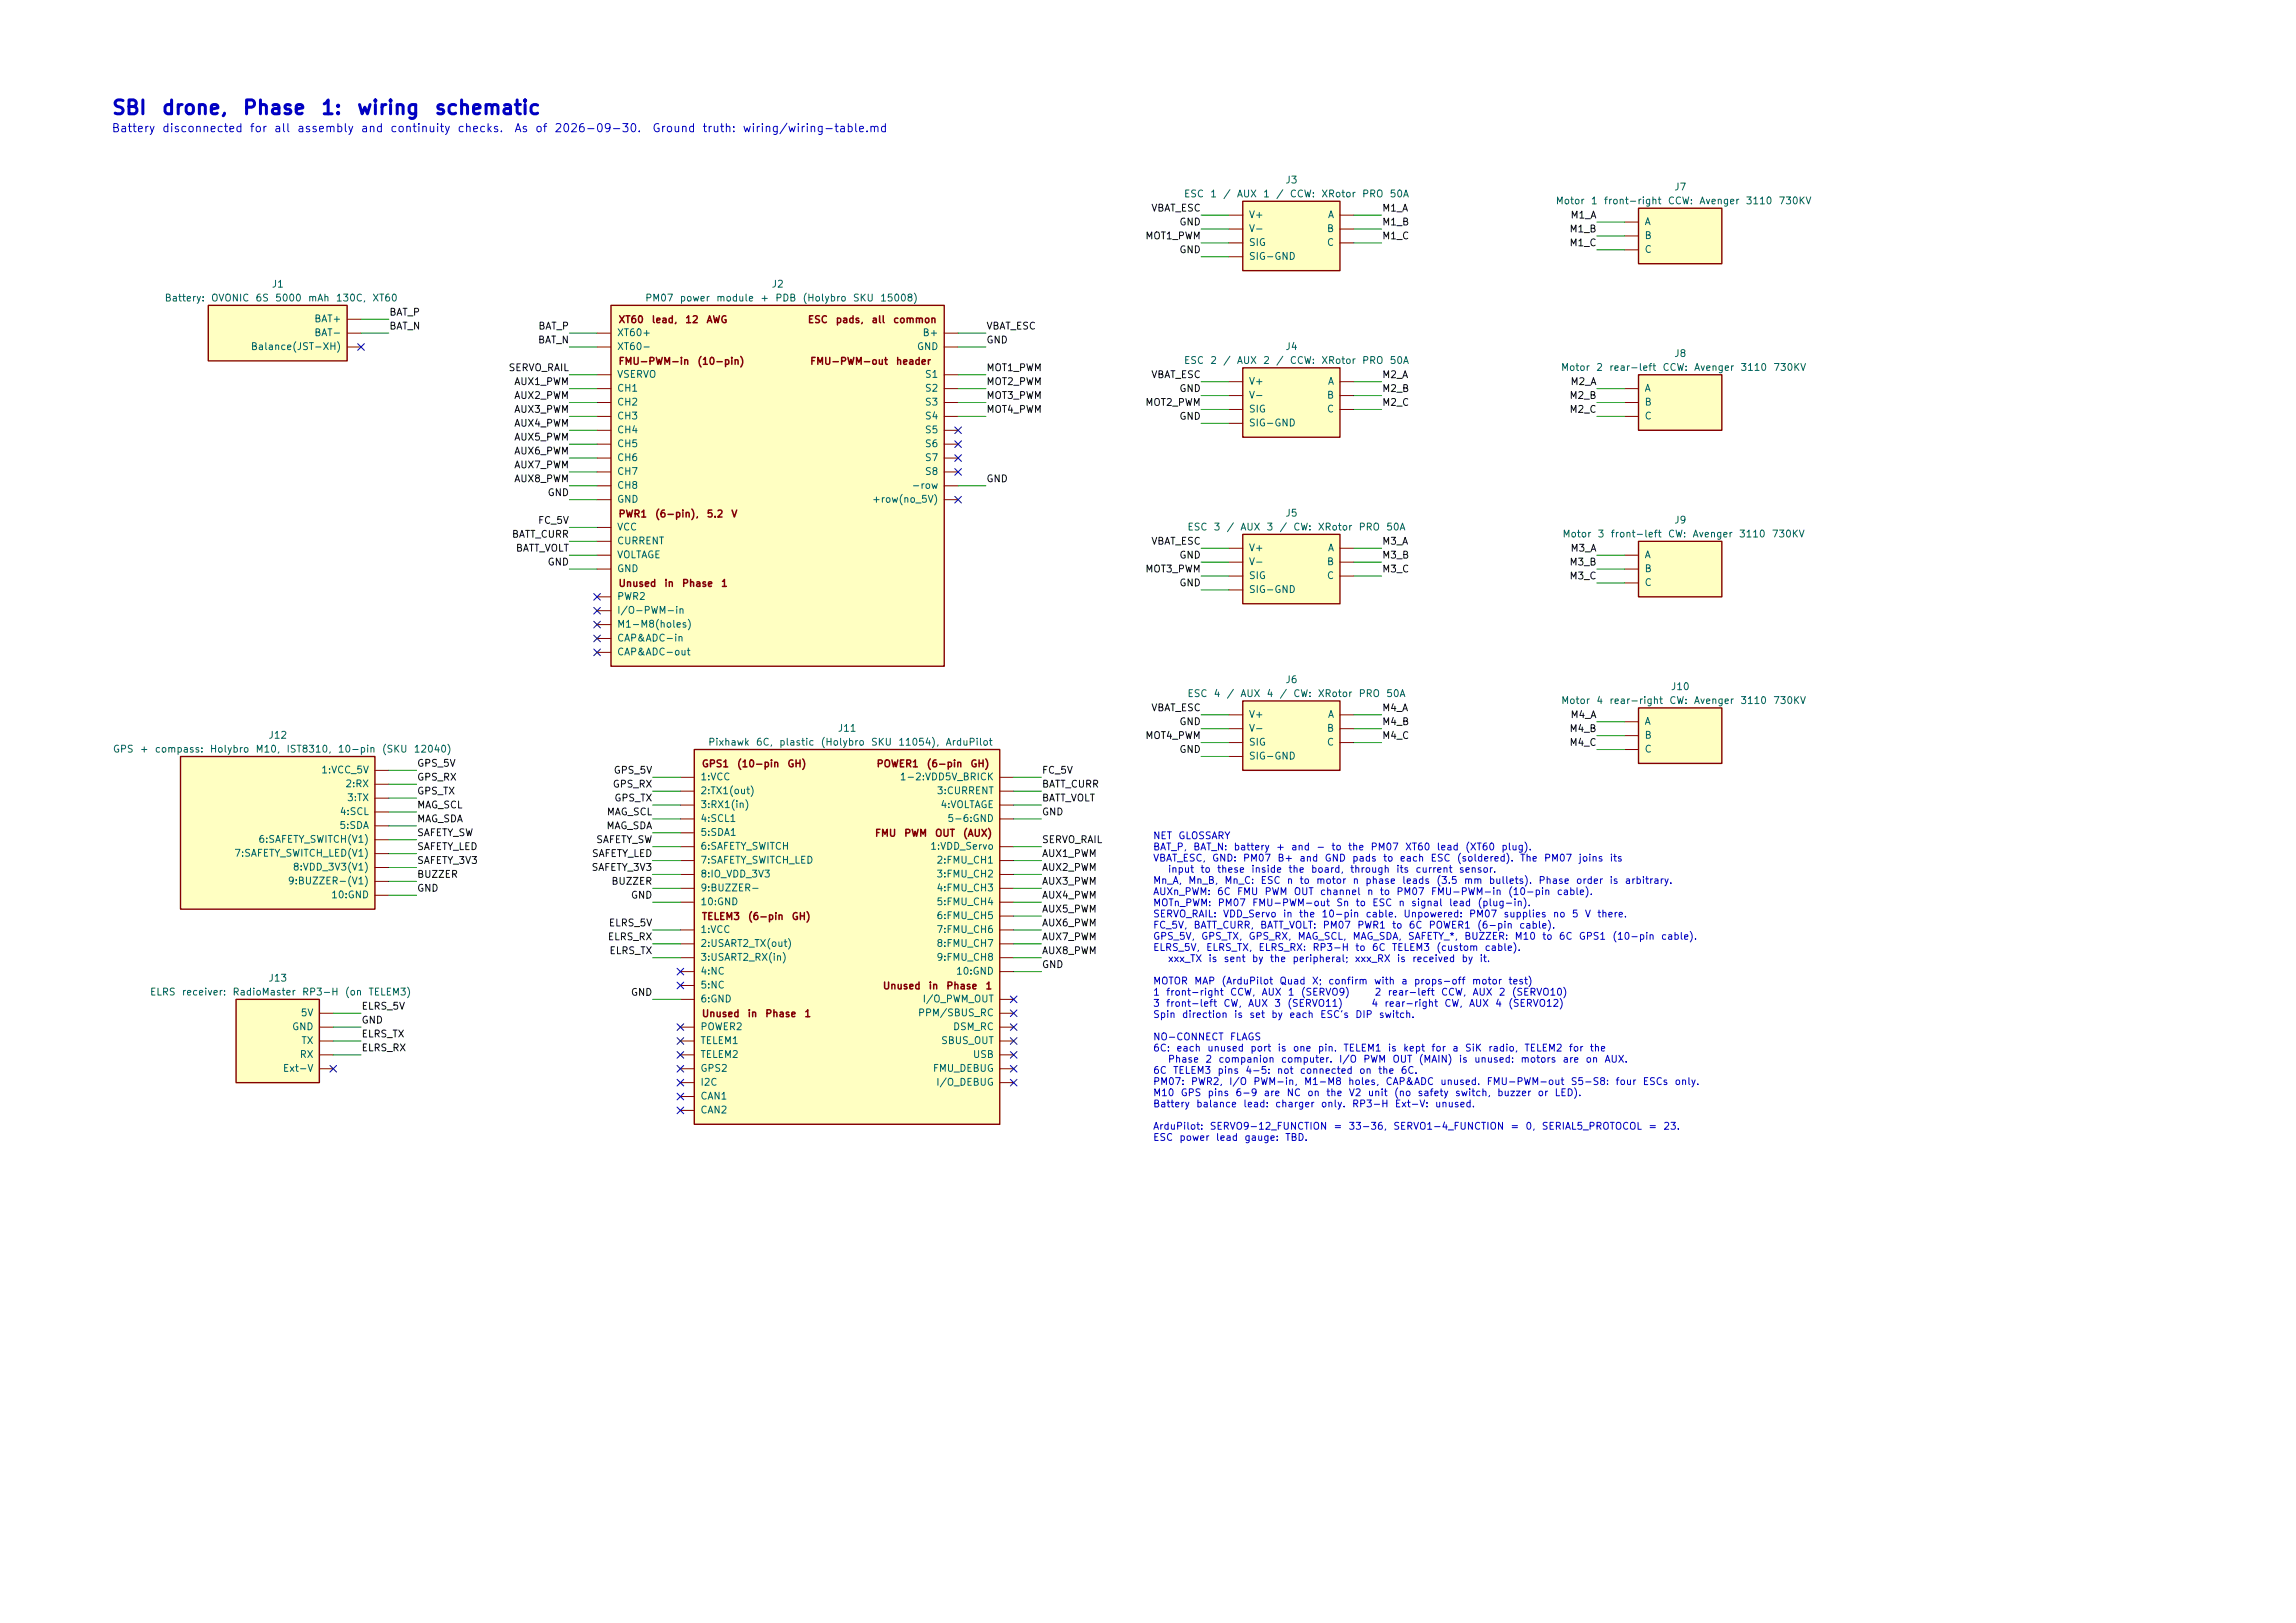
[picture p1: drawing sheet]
<svg xmlns="http://www.w3.org/2000/svg" width="420mm" height="297mm" viewBox="0 0 420 297" stroke-linecap="round" stroke-linejoin="round" font-family="sans-serif">
<defs><g id="words">
<g font-size="2.5" fill="#0000c2">
<text x="20.3" y="21.6">SBI</text>
<text x="29.4" y="21.6">drone,</text>
<text x="44.2" y="21.6">Phase</text>
<text x="58.6" y="21.6">1:</text>
<text x="65.1" y="21.6">wiring</text>
<text x="79.3" y="21.6">schematic</text>
</g>
<g font-size="1.5" fill="#0000c2">
<text x="20.3" y="24.6">Battery</text>
<text x="29.5" y="24.6">disconnected</text>
<text x="45.6" y="24.6">for</text>
<text x="50" y="24.6">all</text>
<text x="54.2" y="24.6">assembly</text>
<text x="65.9" y="24.6">and</text>
<text x="71.3" y="24.6">continuity</text>
<text x="83.6" y="24.6">checks.</text>
<text x="94" y="24.6">As</text>
<text x="97.8" y="24.6">of</text>
<text x="101.3" y="24.6">2026-09-30.</text>
<text x="119.2" y="24.6">Ground</text>
<text x="128.4" y="24.6">truth:</text>
<text x="135.7" y="24.6">wiring/wiring-table.md</text>
</g>
<g font-size="1.3" fill="#006464">
<text x="235" y="33.9">J3</text>
<text x="306.1" y="35.2">J7</text>
<text x="216.5" y="36.4">ESC</text>
<text x="221.3" y="36.4">1</text>
<text x="223.6" y="36.4">/</text>
<text x="226.1" y="36.4">AUX</text>
<text x="228.3" y="40.2">V+</text>
<text x="230.9" y="36.4">1</text>
<text x="233.3" y="36.4">/</text>
<text x="235.8" y="36.4">CCW:</text>
<text x="241.6" y="36.4">XRotor</text>
<text x="242.8" y="40.2">A</text>
<text x="249.1" y="36.4">PRO</text>
<text x="254.1" y="36.4">50A</text>
<text x="284.5" y="37.7">Motor</text>
<text x="290.9" y="37.7">1</text>
<text x="293.3" y="37.7">front-right</text>
<text x="300.7" y="41.5">A</text>
<text x="305" y="37.7">CCW:</text>
<text x="310.7" y="37.7">Avenger</text>
<text x="319.2" y="37.7">3110</text>
<text x="325.2" y="37.7">730KV</text>
<text x="228.3" y="47.9">SIG-GND</text>
<text x="228.3" y="45.3">SIG</text>
<text x="228.3" y="42.8">V-</text>
<text x="242.6" y="42.8">B</text>
<text x="242.6" y="45.3">C</text>
<text x="300.7" y="44">B</text>
<text x="300.7" y="46.6">C</text>
<text x="49.6" y="52.9">J1</text>
<text x="141" y="52.9">J2</text>
<text x="30" y="55.5">Battery:</text>
<text x="38.5" y="55.5">OVONIC</text>
<text x="46.6" y="55.5">6S</text>
<text x="50.2" y="55.5">5000</text>
<text x="56.2" y="55.5">mAh</text>
<text x="57.4" y="59.3">BAT+</text>
<text x="61.3" y="55.5">130C,</text>
<text x="68" y="55.5">XT60</text>
<text x="117.9" y="55.5">PM07</text>
<text x="124.2" y="55.5">power</text>
<text x="130.9" y="55.5">module</text>
<text x="139" y="55.5">+</text>
<text x="141.7" y="55.5">PDB</text>
<text x="146.7" y="55.5">(Holybro</text>
<text x="155.9" y="55.5">SKU</text>
<text x="160.9" y="55.5">15008)</text>
<text x="45.8" y="64.4">Balance(JST-XH)</text>
<text x="57.4" y="61.8">BAT-</text>
<text x="112.8" y="64.4">XT60-</text>
<text x="112.8" y="61.8">XT60+</text>
<text x="167.6" y="64.4">GND</text>
<text x="168.7" y="61.8">B+</text>
<text x="235" y="64.4">J4</text>
<text x="306.1" y="65.6">J8</text>
<text x="112.8" y="72">CH1</text>
<text x="112.8" y="69.4">VSERVO</text>
<text x="169.1" y="69.4">S1</text>
<text x="169.1" y="72">S2</text>
<text x="216.5" y="66.9">ESC</text>
<text x="221.3" y="66.9">2</text>
<text x="223.6" y="66.9">/</text>
<text x="226.1" y="66.9">AUX</text>
<text x="228.3" y="70.7">V+</text>
<text x="230.9" y="66.9">2</text>
<text x="233.3" y="66.9">/</text>
<text x="235.8" y="66.9">CCW:</text>
<text x="241.6" y="66.9">XRotor</text>
<text x="242.8" y="70.7">A</text>
<text x="249.1" y="66.9">PRO</text>
<text x="254.1" y="66.9">50A</text>
<text x="285.4" y="68.2">Motor</text>
<text x="291.9" y="68.2">2</text>
<text x="294.2" y="68.2">rear-left</text>
<text x="300.7" y="72">A</text>
<text x="304" y="68.2">CCW:</text>
<text x="309.8" y="68.2">Avenger</text>
<text x="318.3" y="68.2">3110</text>
<text x="324.3" y="68.2">730KV</text>
<text x="112.8" y="74.5">CH2</text>
<text x="112.8" y="77.1">CH3</text>
<text x="169.1" y="74.5">S3</text>
<text x="169.1" y="77.1">S4</text>
<text x="228.3" y="75.8">SIG</text>
<text x="228.3" y="73.3">V-</text>
<text x="242.6" y="73.3">B</text>
<text x="242.6" y="75.8">C</text>
<text x="300.7" y="74.5">B</text>
<text x="300.7" y="77.1">C</text>
<text x="112.8" y="79.6">CH4</text>
<text x="112.8" y="82.1">CH5</text>
<text x="169.1" y="79.6">S5</text>
<text x="169.1" y="82.1">S6</text>
<text x="228.3" y="78.3">SIG-GND</text>
<text x="112.8" y="84.7">CH6</text>
<text x="112.8" y="87.2">CH7</text>
<text x="112.8" y="89.8">CH8</text>
<text x="166.7" y="89.8">-row</text>
<text x="169.1" y="84.7">S7</text>
<text x="169.1" y="87.2">S8</text>
<text x="112.8" y="92.3">GND</text>
<text x="159.4" y="92.3">+row(no_5V)</text>
<text x="235" y="94.8">J5</text>
<text x="112.8" y="99.9">CURRENT</text>
<text x="112.8" y="97.4">VCC</text>
<text x="217.1" y="97.4">ESC</text>
<text x="221.9" y="97.4">3</text>
<text x="224.3" y="97.4">/</text>
<text x="226.8" y="97.4">AUX</text>
<text x="228.3" y="101.2">V+</text>
<text x="231.6" y="97.4">3</text>
<text x="234" y="97.4">/</text>
<text x="236.5" y="97.4">CW:</text>
<text x="241" y="97.4">XRotor</text>
<text x="242.8" y="101.2">A</text>
<text x="248.4" y="97.4">PRO</text>
<text x="253.5" y="97.4">50A</text>
<text x="285.7" y="98.7">Motor</text>
<text x="292.1" y="98.7">3</text>
<text x="294.5" y="98.7">front-left</text>
<text x="305" y="98.7">CW:</text>
<text x="306.1" y="96.1">J9</text>
<text x="309.5" y="98.7">Avenger</text>
<text x="318" y="98.7">3110</text>
<text x="324" y="98.7">730KV</text>
<text x="112.8" y="105">GND</text>
<text x="112.8" y="102.5">VOLTAGE</text>
<text x="228.3" y="106.3">SIG</text>
<text x="228.3" y="103.7">V-</text>
<text x="242.6" y="103.7">B</text>
<text x="242.6" y="106.3">C</text>
<text x="300.7" y="102.5">A</text>
<text x="300.7" y="105">B</text>
<text x="300.7" y="107.5">C</text>
<text x="112.8" y="112.6">I/O-PWM-in</text>
<text x="112.8" y="110.1">PWR2</text>
<text x="228.3" y="108.8">SIG-GND</text>
<text x="112.8" y="117.7">CAP&amp;ADC-in</text>
<text x="112.8" y="115.2">M1-M8(holes)</text>
<text x="112.8" y="120.2">CAP&amp;ADC-out</text>
<text x="235" y="125.3">J6</text>
<text x="217.1" y="127.9">ESC</text>
<text x="221.9" y="127.9">4</text>
<text x="224.3" y="127.9">/</text>
<text x="226.8" y="127.9">AUX</text>
<text x="228.3" y="131.7">V+</text>
<text x="231.6" y="127.9">4</text>
<text x="234" y="127.9">/</text>
<text x="236.5" y="127.9">CW:</text>
<text x="241" y="127.9">XRotor</text>
<text x="242.8" y="131.7">A</text>
<text x="248.4" y="127.9">PRO</text>
<text x="253.5" y="127.9">50A</text>
<text x="285.5" y="129.1">Motor</text>
<text x="291.9" y="129.1">4</text>
<text x="294.3" y="129.1">rear-right</text>
<text x="305.2" y="129.1">CW:</text>
<text x="305.5" y="126.6">J10</text>
<text x="309.7" y="129.1">Avenger</text>
<text x="318.2" y="129.1">3110</text>
<text x="324.2" y="129.1">730KV</text>
<text x="49" y="135.5">J12</text>
<text x="129.4" y="136.8">Pixhawk</text>
<text x="138.2" y="136.8">6C,</text>
<text x="142.4" y="136.8">plastic</text>
<text x="150" y="136.8">(Holybro</text>
<text x="153.1" y="134.2">J11</text>
<text x="159.2" y="136.8">SKU</text>
<text x="164.2" y="136.8">11054),</text>
<text x="172.9" y="136.8">ArduPilot</text>
<text x="228.3" y="136.8">SIG</text>
<text x="228.3" y="134.2">V-</text>
<text x="242.6" y="134.2">B</text>
<text x="242.6" y="136.8">C</text>
<text x="300.7" y="132.9">A</text>
<text x="300.7" y="135.5">B</text>
<text x="20.6" y="138">GPS</text>
<text x="25.5" y="138">+</text>
<text x="28.2" y="138">compass:</text>
<text x="38.3" y="138">Holybro</text>
<text x="46.6" y="138">M10,</text>
<text x="52.3" y="138">IST8310,</text>
<text x="58.7" y="141.8">1:VCC_5V</text>
<text x="61.7" y="138">10-pin</text>
<text x="69.7" y="138">(SKU</text>
<text x="75.6" y="138">12040)</text>
<text x="128" y="143.1">1:VCC</text>
<text x="164.5" y="143.1">1-2:VDD5V_BRICK</text>
<text x="228.3" y="139.3">SIG-GND</text>
<text x="300.7" y="138">C</text>
<text x="62" y="149.5">4:SCL</text>
<text x="63.1" y="144.4">2:RX</text>
<text x="63.4" y="146.9">3:TX</text>
<text x="128" y="145.6">2:TX1(out)</text>
<text x="128" y="148.2">3:RX1(in)</text>
<text x="171.3" y="145.6">3:CURRENT</text>
<text x="171.9" y="148.2">4:VOLTAGE</text>
<text x="47.2" y="154.5">6:SAFETY_SWITCH(V1)</text>
<text x="62" y="152">5:SDA</text>
<text x="128" y="150.7">4:SCL1</text>
<text x="128" y="153.3">5:SDA1</text>
<text x="128" y="155.8">6:SAFETY_SWITCH</text>
<text x="170" y="155.8">1:VDD_Servo</text>
<text x="173.2" y="150.7">5-6:GND</text>
<text x="42.7" y="157.1">7:SAFETY_SWITCH_LED(V1)</text>
<text x="53.5" y="159.6">8:VDD_3V3(V1)</text>
<text x="128" y="158.3">7:SAFETY_SWITCH_LED</text>
<text x="128" y="160.9">8:IO_VDD_3V3</text>
<text x="171.2" y="158.3">2:FMU_CH1</text>
<text x="171.2" y="160.9">3:FMU_CH2</text>
<text x="52.5" y="162.2">9:BUZZER-(V1)</text>
<text x="60.5" y="164.7">10:GND</text>
<text x="128" y="163.4">9:BUZZER-</text>
<text x="128" y="166">10:GND</text>
<text x="171.2" y="163.4">4:FMU_CH3</text>
<text x="171.2" y="166">5:FMU_CH4</text>
<text x="128" y="171">1:VCC</text>
<text x="128" y="173.6">2:USART2_TX(out)</text>
<text x="171.2" y="168.5">6:FMU_CH5</text>
<text x="171.2" y="171">7:FMU_CH6</text>
<text x="171.2" y="173.6">8:FMU_CH7</text>
<text x="49" y="179.9">J13</text>
<text x="128" y="176.1">3:USART2_RX(in)</text>
<text x="128" y="178.7">4:NC</text>
<text x="171.2" y="176.1">9:FMU_CH8</text>
<text x="174.8" y="178.7">10:GND</text>
<text x="27.3" y="182.5">ELRS</text>
<text x="33.2" y="182.5">receiver:</text>
<text x="42.4" y="182.5">RadioMaster</text>
<text x="55.1" y="182.5">RP3-H</text>
<text x="63" y="182.5">(on</text>
<text x="67.3" y="182.5">TELEM3)</text>
<text x="128" y="181.2">5:NC</text>
<text x="128" y="183.7">6:GND</text>
<text x="168.7" y="183.7">I/O_PWM_OUT</text>
<text x="53.3" y="188.8">GND</text>
<text x="54.9" y="186.3">5V</text>
<text x="55" y="191.4">TX</text>
<text x="128" y="188.8">POWER2</text>
<text x="128" y="191.4">TELEM1</text>
<text x="167.8" y="186.3">PPM/SBUS_RC</text>
<text x="172" y="191.4">SBUS_OUT</text>
<text x="174.2" y="188.8">DSM_RC</text>
<text x="51.6" y="196.4">Ext-V</text>
<text x="54.7" y="193.9">RX</text>
<text x="128" y="196.4">GPS2</text>
<text x="128" y="193.9">TELEM2</text>
<text x="170.5" y="196.4">FMU_DEBUG</text>
<text x="177.9" y="193.9">USB</text>
<text x="128" y="201.5">CAN1</text>
<text x="128" y="199">I2C</text>
<text x="171.1" y="199">I/O_DEBUG</text>
<text x="128" y="204.1">CAN2</text>
</g>
<g font-size="1.3" fill="#0f0f0f">
<text x="210.5" y="39">VBAT_ESC</text>
<text x="215.6" y="41.6">GND</text>
<text x="252.7" y="39">M1_A</text>
<text x="252.7" y="41.6">M1_B</text>
<text x="287.2" y="40.3">M1_A</text>
<text x="209.4" y="44.1">MOT1_PWM</text>
<text x="215.6" y="46.6">GND</text>
<text x="252.7" y="44.1">M1_C</text>
<text x="287" y="42.8">M1_B</text>
<text x="287" y="45.4">M1_C</text>
<text x="71.1" y="58.1">BAT_P</text>
<text x="71.1" y="60.6">BAT_N</text>
<text x="98.3" y="63.2">BAT_N</text>
<text x="98.4" y="60.6">BAT_P</text>
<text x="180.3" y="63.2">GND</text>
<text x="180.3" y="60.6">VBAT_ESC</text>
<text x="92.9" y="68.2">SERVO_RAIL</text>
<text x="94" y="70.8">AUX1_PWM</text>
<text x="180.3" y="68.2">MOT1_PWM</text>
<text x="180.3" y="70.8">MOT2_PWM</text>
<text x="210.5" y="69.5">VBAT_ESC</text>
<text x="252.7" y="69.5">M2_A</text>
<text x="287.2" y="70.8">M2_A</text>
<text x="94" y="73.3">AUX2_PWM</text>
<text x="94" y="75.9">AUX3_PWM</text>
<text x="180.3" y="75.9">MOT4_PWM</text>
<text x="180.3" y="73.3">MOT3_PWM</text>
<text x="209.4" y="74.6">MOT2_PWM</text>
<text x="215.6" y="77.1">GND</text>
<text x="215.6" y="72">GND</text>
<text x="252.7" y="72">M2_B</text>
<text x="252.7" y="74.6">M2_C</text>
<text x="287" y="73.3">M2_B</text>
<text x="287" y="75.9">M2_C</text>
<text x="94" y="78.4">AUX4_PWM</text>
<text x="94" y="80.9">AUX5_PWM</text>
<text x="94" y="83.5">AUX6_PWM</text>
<text x="94" y="86">AUX7_PWM</text>
<text x="94" y="88.6">AUX8_PWM</text>
<text x="180.3" y="88.6">GND</text>
<text x="100.1" y="91.1">GND</text>
<text x="93.5" y="98.7">BATT_CURR</text>
<text x="94.3" y="101.3">BATT_VOLT</text>
<text x="98.3" y="96.2">FC_5V</text>
<text x="210.5" y="100">VBAT_ESC</text>
<text x="252.7" y="100">M3_A</text>
<text x="287.2" y="101.3">M3_A</text>
<text x="100.1" y="103.8">GND</text>
<text x="209.4" y="105.1">MOT3_PWM</text>
<text x="215.6" y="102.5">GND</text>
<text x="215.6" y="107.6">GND</text>
<text x="252.7" y="102.5">M3_B</text>
<text x="252.7" y="105.1">M3_C</text>
<text x="287" y="103.8">M3_B</text>
<text x="287" y="106.3">M3_C</text>
<text x="210.5" y="130.5">VBAT_ESC</text>
<text x="252.7" y="130.5">M4_A</text>
<text x="287.2" y="131.7">M4_A</text>
<text x="209.4" y="135.5">MOT4_PWM</text>
<text x="215.6" y="133">GND</text>
<text x="252.7" y="135.5">M4_C</text>
<text x="252.7" y="133">M4_B</text>
<text x="287" y="134.3">M4_B</text>
<text x="287" y="136.8">M4_C</text>
<text x="76.2" y="143.2">GPS_RX</text>
<text x="76.2" y="140.6">GPS_5V</text>
<text x="112.2" y="141.9">GPS_5V</text>
<text x="190.5" y="141.9">FC_5V</text>
<text x="215.6" y="138.1">GND</text>
<text x="76.2" y="145.7">GPS_TX</text>
<text x="76.2" y="148.2">MAG_SCL</text>
<text x="110.9" y="149.5">MAG_SCL</text>
<text x="112" y="144.4">GPS_RX</text>
<text x="112.3" y="147">GPS_TX</text>
<text x="190.5" y="144.4">BATT_CURR</text>
<text x="190.5" y="147">BATT_VOLT</text>
<text x="190.5" y="149.5">GND</text>
<text x="76.2" y="150.8">MAG_SDA</text>
<text x="76.2" y="153.3">SAFETY_SW</text>
<text x="76.2" y="155.9">SAFETY_LED</text>
<text x="109" y="154.6">SAFETY_SW</text>
<text x="110.8" y="152.1">MAG_SDA</text>
<text x="190.5" y="154.6">SERVO_RAIL</text>
<text x="76.2" y="158.4">SAFETY_3V3</text>
<text x="76.2" y="160.9">BUZZER</text>
<text x="108.1" y="159.7">SAFETY_3V3</text>
<text x="108.2" y="157.1">SAFETY_LED</text>
<text x="190.5" y="157.1">AUX1_PWM</text>
<text x="190.5" y="159.7">AUX2_PWM</text>
<text x="76.2" y="163.5">GND</text>
<text x="111.7" y="162.2">BUZZER</text>
<text x="115.3" y="164.8">GND</text>
<text x="190.5" y="162.2">AUX3_PWM</text>
<text x="190.5" y="164.8">AUX4_PWM</text>
<text x="190.5" y="167.3">AUX5_PWM</text>
<text x="111.1" y="172.4">ELRS_RX</text>
<text x="111.3" y="169.8">ELRS_5V</text>
<text x="190.5" y="169.8">AUX6_PWM</text>
<text x="190.5" y="172.4">AUX7_PWM</text>
<text x="111.4" y="174.9">ELRS_TX</text>
<text x="190.5" y="177.5">GND</text>
<text x="190.5" y="174.9">AUX8_PWM</text>
<text x="66" y="185.1">ELRS_5V</text>
<text x="115.3" y="182.5">GND</text>
<text x="66" y="190.2">ELRS_TX</text>
<text x="66" y="187.6">GND</text>
<text x="66" y="192.7">ELRS_RX</text>
</g>
<g font-size="1.3" fill="#840000">
<text x="113" y="59.4">XT60</text>
<text x="119.1" y="59.4">lead,</text>
<text x="125.2" y="59.4">12</text>
<text x="129.1" y="59.4">AWG</text>
<text x="147.7" y="59.4">ESC</text>
<text x="152.8" y="59.4">pads,</text>
<text x="159.3" y="59.4">all</text>
<text x="163.3" y="59.4">common</text>
<text x="113" y="67.1">FMU-PWM-in</text>
<text x="127.4" y="67.1">(10-pin)</text>
<text x="148.1" y="67.1">FMU-PWM-out</text>
<text x="163.8" y="67.1">header</text>
<text x="113" y="95">PWR1</text>
<text x="119.7" y="95">(6-pin),</text>
<text x="129.2" y="95">5.2</text>
<text x="133.7" y="95">V</text>
<text x="113" y="107.7">Unused</text>
<text x="121.4" y="107.7">in</text>
<text x="124.6" y="107.7">Phase</text>
<text x="131.8" y="107.7">1</text>
<text x="128.3" y="140.7">GPS1</text>
<text x="134.7" y="140.7">(10-pin</text>
<text x="143.9" y="140.7">GH)</text>
<text x="160.2" y="140.7">POWER1</text>
<text x="169.4" y="140.7">(6-pin</text>
<text x="177.4" y="140.7">GH)</text>
<text x="159.9" y="153.4">FMU</text>
<text x="165.3" y="153.4">PWM</text>
<text x="170.9" y="153.4">OUT</text>
<text x="176" y="153.4">(AUX)</text>
<text x="128.3" y="168.7">TELEM3</text>
<text x="136.7" y="168.7">(6-pin</text>
<text x="144.7" y="168.7">GH)</text>
<text x="161.4" y="181.4">Unused</text>
<text x="169.8" y="181.4">in</text>
<text x="173" y="181.4">Phase</text>
<text x="180.1" y="181.4">1</text>
<text x="128.3" y="186.4">Unused</text>
<text x="136.6" y="186.4">in</text>
<text x="139.9" y="186.4">Phase</text>
<text x="147" y="186.4">1</text>
</g>
<g font-size="1.3" fill="#0000c2">
<text x="210.8" y="153.9">NET</text>
<text x="210.8" y="155.9">BAT_P,</text>
<text x="215.4" y="153.9">GLOSSARY</text>
<text x="218.2" y="155.9">BAT_N:</text>
<text x="225.6" y="155.9">battery</text>
<text x="233.3" y="155.9">+</text>
<text x="236.1" y="155.9">and</text>
<text x="240.7" y="155.9">-</text>
<text x="243.4" y="155.9">to</text>
<text x="246.5" y="155.9">the</text>
<text x="250.6" y="155.9">PM07</text>
<text x="256.9" y="155.9">XT60</text>
<text x="262.7" y="155.9">lead</text>
<text x="267.9" y="155.9">(XT60</text>
<text x="274.5" y="155.9">plug).</text>
<text x="210.8" y="158">VBAT_ESC,</text>
<text x="213.5" y="160">input</text>
<text x="219.5" y="160">to</text>
<text x="221.6" y="158">GND:</text>
<text x="222.5" y="160">these</text>
<text x="227.3" y="158">PM07</text>
<text x="228.8" y="160">inside</text>
<text x="233.6" y="158">B+</text>
<text x="235.6" y="160">the</text>
<text x="237.6" y="158">and</text>
<text x="239.7" y="160">board,</text>
<text x="242.2" y="158">GND</text>
<text x="246.9" y="160">through</text>
<text x="247.2" y="158">pads</text>
<text x="252.9" y="158">to</text>
<text x="255.3" y="160">its</text>
<text x="255.9" y="158">each</text>
<text x="258.8" y="160">current</text>
<text x="261.6" y="158">ESC</text>
<text x="266.4" y="158">(soldered).</text>
<text x="266.8" y="160">sensor.</text>
<text x="277.9" y="158">The</text>
<text x="282.3" y="158">PM07</text>
<text x="288.6" y="158">joins</text>
<text x="294.3" y="158">its</text>
<text x="210.8" y="162.1">Mn_A,</text>
<text x="210.8" y="164.1">AUXn_PWM:</text>
<text x="210.8" y="166.1">MOTn_PWM:</text>
<text x="217.3" y="162.1">Mn_B,</text>
<text x="222.5" y="164.1">6C</text>
<text x="222.6" y="166.1">PM07</text>
<text x="223.9" y="162.1">Mn_C:</text>
<text x="226.2" y="164.1">FMU</text>
<text x="228.9" y="166.1">FMU-PWM-out</text>
<text x="230.5" y="162.1">ESC</text>
<text x="231.2" y="164.1">PWM</text>
<text x="235.3" y="162.1">n</text>
<text x="236.5" y="164.1">OUT</text>
<text x="237.6" y="162.1">to</text>
<text x="240.6" y="162.1">motor</text>
<text x="241.3" y="164.1">channel</text>
<text x="244.3" y="166.1">Sn</text>
<text x="247.3" y="162.1">n</text>
<text x="247.9" y="166.1">to</text>
<text x="249.6" y="162.1">phase</text>
<text x="250" y="164.1">n</text>
<text x="250.9" y="166.1">ESC</text>
<text x="252.3" y="164.1">to</text>
<text x="255.3" y="164.1">PM07</text>
<text x="255.7" y="166.1">n</text>
<text x="256.4" y="162.1">leads</text>
<text x="258" y="166.1">signal</text>
<text x="261.6" y="164.1">FMU-PWM-in</text>
<text x="262.6" y="162.1">(3.5</text>
<text x="264.9" y="166.1">lead</text>
<text x="267.7" y="162.1">mm</text>
<text x="270.2" y="166.1">(plug-in).</text>
<text x="272.2" y="162.1">bullets).</text>
<text x="275.7" y="164.1">(10-pin</text>
<text x="281.3" y="162.1">Phase</text>
<text x="284.7" y="164.1">cable).</text>
<text x="288.2" y="162.1">order</text>
<text x="294.3" y="162.1">is</text>
<text x="297.1" y="162.1">arbitrary.</text>
<text x="210.8" y="168.2">SERVO_RAIL:</text>
<text x="210.8" y="170.2">FC_5V,</text>
<text x="210.8" y="172.3">GPS_5V,</text>
<text x="218.2" y="170.2">BATT_CURR,</text>
<text x="219.6" y="172.3">GPS_TX,</text>
<text x="223.6" y="168.2">VDD_Servo</text>
<text x="228.3" y="172.3">GPS_RX,</text>
<text x="230.4" y="170.2">BATT_VOLT:</text>
<text x="234.6" y="168.2">in</text>
<text x="237.3" y="172.3">MAG_SCL,</text>
<text x="237.5" y="168.2">the</text>
<text x="241.6" y="168.2">10-pin</text>
<text x="241.8" y="170.2">PM07</text>
<text x="247.3" y="172.3">MAG_SDA,</text>
<text x="248.2" y="170.2">PWR1</text>
<text x="249.7" y="168.2">cable.</text>
<text x="254.5" y="170.2">to</text>
<text x="256.6" y="168.2">Unpowered:</text>
<text x="257.4" y="172.3">SAFETY_*,</text>
<text x="257.6" y="170.2">6C</text>
<text x="261.2" y="170.2">POWER1</text>
<text x="267.7" y="172.3">BUZZER:</text>
<text x="268.6" y="168.2">PM07</text>
<text x="270.1" y="170.2">(6-pin</text>
<text x="274.9" y="168.2">supplies</text>
<text x="277" y="172.3">M10</text>
<text x="277.8" y="170.2">cable).</text>
<text x="282" y="172.3">to</text>
<text x="283.9" y="168.2">no</text>
<text x="285" y="172.3">6C</text>
<text x="287.4" y="168.2">5</text>
<text x="288.7" y="172.3">GPS1</text>
<text x="289.8" y="168.2">V</text>
<text x="292.1" y="168.2">there.</text>
<text x="294.8" y="172.3">(10-pin</text>
<text x="303.7" y="172.3">cable).</text>
<text x="210.8" y="174.3">ELRS_5V,</text>
<text x="213.5" y="176.4">xxx_TX</text>
<text x="220.5" y="174.3">ELRS_TX,</text>
<text x="220.9" y="176.4">is</text>
<text x="223.7" y="176.4">sent</text>
<text x="228.9" y="176.4">by</text>
<text x="230.1" y="174.3">ELRS_RX:</text>
<text x="232.2" y="176.4">the</text>
<text x="236.3" y="176.4">peripheral;</text>
<text x="240" y="174.3">RP3-H</text>
<text x="247.7" y="176.4">xxx_RX</text>
<text x="247.8" y="174.3">to</text>
<text x="250.8" y="174.3">6C</text>
<text x="254.5" y="174.3">TELEM3</text>
<text x="255.4" y="176.4">is</text>
<text x="258.2" y="176.4">received</text>
<text x="262.6" y="174.3">(custom</text>
<text x="267.2" y="176.4">by</text>
<text x="270.5" y="176.4">it.</text>
<text x="271.5" y="174.3">cable).</text>
<text x="210.8" y="180.5">MOTOR</text>
<text x="210.8" y="182.5">1</text>
<text x="210.8" y="184.5">3</text>
<text x="213.2" y="182.5">front-right</text>
<text x="213.2" y="184.5">front-left</text>
<text x="218.3" y="180.5">MAP</text>
<text x="223.3" y="180.5">(ArduPilot</text>
<text x="223.7" y="184.5">CW,</text>
<text x="224.9" y="182.5">CCW,</text>
<text x="228.2" y="184.5">AUX</text>
<text x="230.7" y="182.5">AUX</text>
<text x="233" y="184.5">3</text>
<text x="233.9" y="180.5">Quad</text>
<text x="235.4" y="184.5">(SERVO11)</text>
<text x="235.5" y="182.5">1</text>
<text x="237.8" y="182.5">(SERVO9)</text>
<text x="239.9" y="180.5">X;</text>
<text x="242.9" y="180.5">confirm</text>
<text x="250.7" y="184.5">4</text>
<text x="251.2" y="180.5">with</text>
<text x="251.3" y="182.5">2</text>
<text x="253.1" y="184.5">rear-right</text>
<text x="253.7" y="182.5">rear-left</text>
<text x="256.2" y="180.5">a</text>
<text x="258.5" y="180.5">props-off</text>
<text x="263.5" y="182.5">CCW,</text>
<text x="264.1" y="184.5">CW,</text>
<text x="268.6" y="184.5">AUX</text>
<text x="269.1" y="180.5">motor</text>
<text x="269.2" y="182.5">AUX</text>
<text x="273.4" y="184.5">4</text>
<text x="274" y="182.5">2</text>
<text x="275.8" y="184.5">(SERVO12)</text>
<text x="275.8" y="180.5">test)</text>
<text x="276.4" y="182.5">(SERVO10)</text>
<text x="210.8" y="186.6">Spin</text>
<text x="210.8" y="190.7">NO-CONNECT</text>
<text x="216.1" y="186.6">direction</text>
<text x="224.9" y="190.7">FLAGS</text>
<text x="225.6" y="186.6">is</text>
<text x="228.4" y="186.6">set</text>
<text x="232.4" y="186.6">by</text>
<text x="235.7" y="186.6">each</text>
<text x="241.4" y="186.6">ESC's</text>
<text x="247.8" y="186.6">DIP</text>
<text x="252.1" y="186.6">switch.</text>
<text x="210.8" y="192.7">6C:</text>
<text x="210.8" y="196.8">6C</text>
<text x="213.5" y="194.8">Phase</text>
<text x="214.5" y="196.8">TELEM3</text>
<text x="215.1" y="192.7">each</text>
<text x="220.4" y="194.8">2</text>
<text x="220.7" y="192.7">unused</text>
<text x="222.6" y="196.8">pins</text>
<text x="222.8" y="194.8">companion</text>
<text x="227.7" y="196.8">4-5:</text>
<text x="228.6" y="192.7">port</text>
<text x="233.5" y="196.8">not</text>
<text x="233.6" y="192.7">is</text>
<text x="234.2" y="194.8">computer.</text>
<text x="236.4" y="192.7">one</text>
<text x="237.7" y="196.8">connected</text>
<text x="240.9" y="192.7">pin.</text>
<text x="244.8" y="194.8">I/O</text>
<text x="245.6" y="192.7">TELEM1</text>
<text x="248.5" y="196.8">on</text>
<text x="249.3" y="194.8">PWM</text>
<text x="252" y="196.8">the</text>
<text x="253.8" y="192.7">is</text>
<text x="254.6" y="194.8">OUT</text>
<text x="256.1" y="196.8">6C.</text>
<text x="256.6" y="192.7">kept</text>
<text x="259.4" y="194.8">(MAIN)</text>
<text x="261.7" y="192.7">for</text>
<text x="265.5" y="192.7">a</text>
<text x="266.7" y="194.8">is</text>
<text x="267.9" y="192.7">SiK</text>
<text x="269.5" y="194.8">unused:</text>
<text x="272.1" y="192.7">radio,</text>
<text x="278" y="194.8">motors</text>
<text x="278.7" y="192.7">TELEM2</text>
<text x="285.7" y="194.8">are</text>
<text x="286.9" y="192.7">for</text>
<text x="289.9" y="194.8">on</text>
<text x="290.7" y="192.7">the</text>
<text x="293.4" y="194.8">AUX.</text>
<text x="210.8" y="198.9">PM07:</text>
<text x="210.8" y="200.9">M10</text>
<text x="210.8" y="202.9">Battery</text>
<text x="215.9" y="200.9">GPS</text>
<text x="217.7" y="198.9">PWR2,</text>
<text x="218.7" y="202.9">balance</text>
<text x="220.8" y="200.9">pins</text>
<text x="224.7" y="198.9">I/O</text>
<text x="225.9" y="200.9">6-9</text>
<text x="227.3" y="202.9">lead:</text>
<text x="229.1" y="198.9">PWM-in,</text>
<text x="231" y="200.9">are</text>
<text x="233.1" y="202.9">charger</text>
<text x="235.2" y="200.9">NC</text>
<text x="238.4" y="198.9">M1-M8</text>
<text x="239" y="200.9">on</text>
<text x="241.5" y="202.9">only.</text>
<text x="242.5" y="200.9">the</text>
<text x="246.5" y="198.9">holes,</text>
<text x="246.6" y="200.9">V2</text>
<text x="247.2" y="202.9">RP3-H</text>
<text x="250.1" y="200.9">unit</text>
<text x="253.3" y="198.9">CAP&amp;ADC</text>
<text x="254.9" y="200.9">(no</text>
<text x="255" y="202.9">Ext-V:</text>
<text x="259.2" y="200.9">safety</text>
<text x="262.4" y="202.9">unused.</text>
<text x="263.3" y="198.9">unused.</text>
<text x="266.1" y="200.9">switch,</text>
<text x="271.8" y="198.9">FMU-PWM-out</text>
<text x="273.8" y="200.9">buzzer</text>
<text x="281.2" y="200.9">or</text>
<text x="284.3" y="200.9">LED).</text>
<text x="287.2" y="198.9">S5-S8:</text>
<text x="295.4" y="198.9">four</text>
<text x="300.4" y="198.9">ESCs</text>
<text x="306.2" y="198.9">only.</text>
<text x="210.8" y="207">ArduPilot:</text>
<text x="210.8" y="209.1">ESC</text>
<text x="215.6" y="209.1">power</text>
<text x="221.2" y="207">SERVO9-12_FUNCTION</text>
<text x="222.3" y="209.1">lead</text>
<text x="227.5" y="209.1">gauge:</text>
<text x="235" y="209.1">TBD.</text>
<text x="243.8" y="207">=</text>
<text x="246.6" y="207">33-36,</text>
<text x="254.8" y="207">SERVO1-4_FUNCTION</text>
<text x="276.2" y="207">=</text>
<text x="278.9" y="207">0,</text>
<text x="281.9" y="207">SERIAL5_PROTOCOL</text>
<text x="301.4" y="207">=</text>
<text x="304.1" y="207">23.</text>
</g>
</g></defs>
<path d="M43.2 182.9h15.2v15.2h-15.2z" fill="#ffffc2"/>
<path d="M43.2 182.9h15.2v15.2h-15.2z" fill="none" stroke="#840000" stroke-width=".25"/>
<path d="M58.4 185.4h2.6M58.4 195.6h2.6M58.4 188h2.6M58.4 193h2.6M58.4 190.5h2.6" fill="none" stroke="#840000" stroke-width=".18"/>
<path d="M38.1 55.9h25.4v10.1h-25.4z" fill="#ffffc2"/>
<path d="M38.1 55.9h25.4v10.1h-25.4z" fill="none" stroke="#840000" stroke-width=".25"/>
<path d="M63.5 58.4h2.5M63.5 63.5h2.5M63.5 61h2.5" fill="none" stroke="#840000" stroke-width=".18"/>
<path d="M33 138.4h35.6v28h-35.6z" fill="#ffffc2"/>
<path d="M33 138.4h35.6v28h-35.6z" fill="none" stroke="#840000" stroke-width=".25"/>
<path d="M68.6 141h2.5M68.6 143.5h2.5M68.6 146.1h2.5M68.6 148.6h2.5M68.6 151.1h2.5M68.6 153.7h2.5M68.6 156.2h2.5M68.6 158.8h2.5M68.6 161.3h2.5M68.6 163.8h2.5" fill="none" stroke="#840000" stroke-width=".18"/>
<path d="M111.8 55.9h60.9v66h-60.9z" fill="#ffffc2"/>
<path d="M111.8 55.9h60.9v66h-60.9z" fill="none" stroke="#840000" stroke-width=".25"/>
<g fill="none" stroke="#840000" stroke-width=".18">
<path d="M109.2 63.5h2.6M109.2 61h2.6M109.2 71.1h2.6M109.2 73.7h2.6M109.2 76.2h2.6M109.2 78.7h2.6M109.2 68.6h2.6M172.7 63.5h2.6M172.7 61h2.6M172.7 71.1h2.6M172.7 73.7h2.6M172.7 76.2h2.6"/>
<path d="M172.7 78.7h2.6M172.7 68.6h2.6M109.2 81.3h2.6M109.2 83.8h2.6M109.2 86.4h2.6M109.2 88.9h2.6M109.2 91.4h2.6M109.2 99.1h2.6M109.2 96.5h2.6M172.7 81.3h2.6M172.7 83.8h2.6M172.7 86.4h2.6"/>
<path d="M172.7 88.9h2.6M172.7 91.4h2.6M109.2 116.8h2.6M109.2 119.4h2.6M109.2 111.8h2.6M109.2 114.3h2.6M109.2 104.1h2.6M109.2 101.6h2.6M109.2 109.2h2.6"/>
</g>
<path d="M299.7 99.1h15.3v10.1h-15.3z" fill="#ffffc2"/>
<path d="M299.7 99.1h15.3v10.1h-15.3z" fill="none" stroke="#840000" stroke-width=".25"/>
<path d="M297.2 101.6h2.5M297.2 104.1h2.5M297.2 106.7h2.5" fill="none" stroke="#840000" stroke-width=".18"/>
<path d="M127 137.2h55.9v68.5h-55.9z" fill="#ffffc2"/>
<path d="M127 137.2h55.9v68.5h-55.9z" fill="none" stroke="#840000" stroke-width=".25"/>
<g fill="none" stroke="#840000" stroke-width=".18">
<path d="M124.5 154.9h2.5M124.5 157.5h2.5M124.5 142.2h2.5M124.5 144.8h2.5M124.5 147.3h2.5M124.5 149.9h2.5M124.5 152.4h2.5M182.9 154.9h2.5M182.9 157.5h2.5M182.9 142.2h2.5M182.9 144.8h2.5M182.9 147.3h2.5"/>
<path d="M182.9 149.9h2.5M124.5 160h2.5M124.5 162.6h2.5M124.5 165.1h2.5M124.5 170.2h2.5M124.5 172.7h2.5M124.5 175.3h2.5M124.5 177.8h2.5M182.9 160h2.5M182.9 162.6h2.5M182.9 165.1h2.5M182.9 167.6h2.5"/>
<path d="M182.9 170.2h2.5M182.9 172.7h2.5M182.9 175.3h2.5M182.9 177.8h2.5M124.5 188h2.5M124.5 195.6h2.5M124.5 198.1h2.5M124.5 182.9h2.5M124.5 190.5h2.5M124.5 193h2.5M124.5 180.3h2.5M182.9 188h2.5"/>
<path d="M182.9 195.6h2.5M182.9 198.1h2.5M182.9 182.9h2.5M182.9 185.4h2.5M182.9 190.5h2.5M182.9 193h2.5M124.5 200.7h2.5M124.5 203.2h2.5"/>
</g>
<path d="M299.7 129.5h15.3v10.2h-15.3z" fill="#ffffc2"/>
<path d="M299.7 129.5h15.3v10.2h-15.3z" fill="none" stroke="#840000" stroke-width=".25"/>
<path d="M297.2 132.1h2.5M297.2 134.6h2.5M297.2 137.2h2.5" fill="none" stroke="#840000" stroke-width=".18"/>
<path d="M227.3 36.8h17.8v12.7h-17.8z" fill="#ffffc2"/>
<path d="M227.3 36.8h17.8v12.7h-17.8z" fill="none" stroke="#840000" stroke-width=".25"/>
<path d="M224.8 39.4h2.5M245.1 39.4h2.5M224.8 41.9h2.5M224.8 44.5h2.5M224.8 47h2.5M245.1 41.9h2.5M245.1 44.5h2.5" fill="none" stroke="#840000" stroke-width=".18"/>
<path d="M227.3 67.3h17.8v12.7h-17.8z" fill="#ffffc2"/>
<path d="M227.3 67.3h17.8v12.7h-17.8z" fill="none" stroke="#840000" stroke-width=".25"/>
<path d="M224.8 69.9h2.5M224.8 72.4h2.5M224.8 74.9h2.5M224.8 77.5h2.5M245.1 69.9h2.5M245.1 72.4h2.5M245.1 74.9h2.5" fill="none" stroke="#840000" stroke-width=".18"/>
<path d="M299.7 38.1h15.3v10.2h-15.3z" fill="#ffffc2"/>
<path d="M299.7 38.1h15.3v10.2h-15.3z" fill="none" stroke="#840000" stroke-width=".25"/>
<path d="M297.2 40.6h2.5M297.2 43.2h2.5M297.2 45.7h2.5" fill="none" stroke="#840000" stroke-width=".18"/>
<path d="M299.7 68.6h15.3v10.1h-15.3z" fill="#ffffc2"/>
<path d="M299.7 68.6h15.3v10.1h-15.3z" fill="none" stroke="#840000" stroke-width=".25"/>
<path d="M297.2 71.1h2.5M297.2 73.7h2.5M297.2 76.2h2.5" fill="none" stroke="#840000" stroke-width=".18"/>
<path d="M227.3 97.8h17.8v12.7h-17.8z" fill="#ffffc2"/>
<path d="M227.3 97.8h17.8v12.7h-17.8z" fill="none" stroke="#840000" stroke-width=".25"/>
<path d="M224.8 100.3h2.5M224.8 102.9h2.5M224.8 105.4h2.5M224.8 108h2.5M245.1 100.3h2.5M245.1 102.9h2.5M245.1 105.4h2.5" fill="none" stroke="#840000" stroke-width=".18"/>
<path d="M227.3 128.3h17.8v12.7h-17.8z" fill="#ffffc2"/>
<path d="M227.3 128.3h17.8v12.7h-17.8z" fill="none" stroke="#840000" stroke-width=".25"/>
<path d="M224.8 130.8h2.5M224.8 133.4h2.5M224.8 135.9h2.5M224.8 138.4h2.5M245.1 130.8h2.5M245.1 133.4h2.5M245.1 135.9h2.5" fill="none" stroke="#840000" stroke-width=".18"/>
<g fill="none" stroke="#009600" stroke-width=".18">
<path d="M219.7 39.4h5.1M247.6 39.4h5.1M66 58.4h5.1M219.7 44.5h5.1M219.7 47h5.1M219.7 41.9h5.1M247.6 44.5h5.1M247.6 41.9h5.1M292.1 40.6h5.1M292.1 43.2h5.1M292.1 45.7h5.1M66 61h5.1"/>
<path d="M104.1 61h5.1M104.1 63.5h5.1M104.1 68.6h5.1M104.1 71.1h5.1M104.1 73.7h5.1M104.1 76.2h5.1M104.1 78.7h5.1M175.3 61h5M175.3 63.5h5M175.3 68.6h5M175.3 71.1h5M175.3 73.7h5"/>
<path d="M175.3 76.2h5M219.7 69.9h5.1M219.7 72.4h5.1M219.7 74.9h5.1M219.7 77.5h5.1M247.6 69.9h5.1M247.6 72.4h5.1M247.6 74.9h5.1M292.1 71.1h5.1M292.1 73.7h5.1M292.1 76.2h5.1M104.1 99.1h5.1"/>
<path d="M104.1 91.4h5.1M104.1 96.5h5.1M104.1 81.3h5.1M104.1 83.8h5.1M104.1 86.4h5.1M104.1 88.9h5.1M175.3 88.9h5M104.1 101.6h5.1M104.1 104.1h5.1M219.7 100.3h5.1M219.7 102.9h5.1M219.7 105.4h5.1"/>
<path d="M219.7 108h5.1M247.6 100.3h5.1M247.6 102.9h5.1M247.6 105.4h5.1M292.1 101.6h5.1M292.1 104.1h5.1M292.1 106.7h5.1M219.7 130.8h5.1M219.7 133.4h5.1M219.7 135.9h5.1M219.7 138.4h5.1M247.6 130.8h5.1"/>
<path d="M247.6 133.4h5.1M247.6 135.9h5.1M292.1 132.1h5.1M292.1 134.6h5.1M292.1 137.2h5.1M71.1 141h5.1M71.1 143.5h5.1M71.1 146.1h5.1M71.1 148.6h5.1M71.1 151.1h5.1M71.1 153.7h5.1M71.1 156.2h5.1"/>
<path d="M71.1 158.8h5.1M119.4 157.5h5.1M119.4 149.9h5.1M119.4 142.2h5.1M119.4 144.8h5.1M119.4 147.3h5.1M119.4 152.4h5.1M119.4 154.9h5.1M185.4 157.5h5.1M185.4 149.9h5.1M185.4 142.2h5.1M185.4 144.8h5.1"/>
<path d="M185.4 147.3h5.1M185.4 154.9h5.1M71.1 161.3h5.1M71.1 163.8h5.1M119.4 170.2h5.1M119.4 172.7h5.1M119.4 175.3h5.1M119.4 160h5.1M119.4 162.6h5.1M119.4 165.1h5.1M185.4 170.2h5.1M185.4 172.7h5.1"/>
<path d="M185.4 175.3h5.1M185.4 160h5.1M185.4 162.6h5.1M185.4 165.1h5.1M185.4 167.6h5.1M185.4 177.8h5.1M61 185.4h5M61 188h5M61 190.5h5M61 193h5M119.4 182.9h5.1"/>
</g>
<g fill="none" stroke="#000084" stroke-width=".18">
<path d="M65.4 62.9l1.2 1.2M66.6 62.9l-1.2 1.2M174.7 78.1l1.2 1.2M175.9 78.1l-1.2 1.2M174.7 80.7l1.2 1.2M174.7 90.8l1.2 1.2M174.7 85.8l1.2 1.2M174.7 83.2l1.2 1.2M175.9 80.7l-1.2 1.2M175.9 90.8l-1.2 1.2M175.9 85.8l-1.2 1.2M175.9 83.2l-1.2 1.2"/>
<path d="M108.6 111.2l1.2 1.2M108.6 108.6l1.2 1.2M108.6 118.8l1.2 1.2M108.6 116.2l1.2 1.2M108.6 113.7l1.2 1.2M109.8 111.2l-1.2 1.2M109.8 108.6l-1.2 1.2M109.8 118.8l-1.2 1.2M109.8 116.2l-1.2 1.2M109.8 113.7l-1.2 1.2M123.9 177.2l1.2 1.2M123.9 179.7l1.2 1.2"/>
<path d="M125.1 177.2l-1.2 1.2M125.1 179.7l-1.2 1.2M60.4 195l1.2 1.2M61.6 195l-1.2 1.2M123.9 187.4l1.2 1.2M123.9 189.9l1.2 1.2M123.9 192.4l1.2 1.2M123.9 195l1.2 1.2M123.9 197.5l1.2 1.2M125.1 187.4l-1.2 1.2M125.1 189.9l-1.2 1.2M125.1 192.4l-1.2 1.2"/>
<path d="M125.1 195l-1.2 1.2M125.1 197.5l-1.2 1.2M184.8 192.4l1.2 1.2M184.8 189.9l1.2 1.2M184.8 187.4l1.2 1.2M184.8 184.8l1.2 1.2M184.8 197.5l1.2 1.2M184.8 195l1.2 1.2M184.8 182.3l1.2 1.2M186 192.4l-1.2 1.2M186 189.9l-1.2 1.2M186 187.4l-1.2 1.2"/>
<path d="M186 184.8l-1.2 1.2M186 197.5l-1.2 1.2M186 195l-1.2 1.2M186 182.3l-1.2 1.2M123.9 202.6l1.2 1.2M123.9 200.1l1.2 1.2M125.1 202.6l-1.2 1.2M125.1 200.1l-1.2 1.2"/>
</g>
<use href="#words"/>
</svg>
